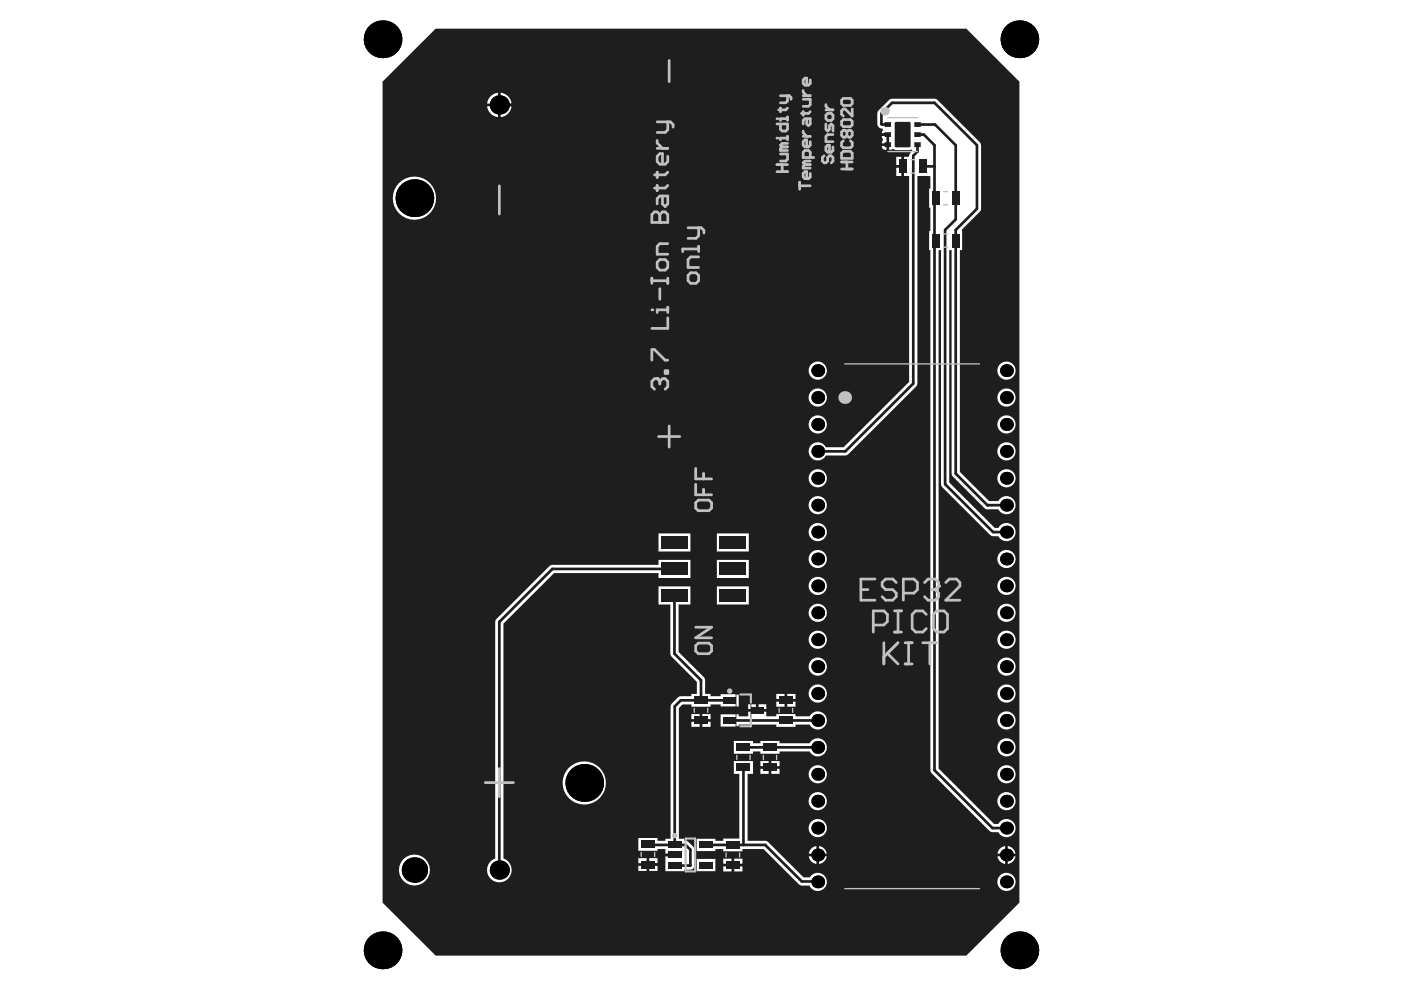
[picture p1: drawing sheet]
<svg xmlns="http://www.w3.org/2000/svg" width="297mm" height="210mm" viewBox="0 0 297 210" stroke-linecap="round" stroke-linejoin="round" font-family="sans-serif">
<path d="M155.7 146.9h3.2v6.8h-3.2z" fill="none" stroke="#5a5a5a" stroke-width=".23"/>
<g fill="#000">
<circle cx="80.9" cy="8.3" r="4"/>
<circle cx="215.7" cy="8.3" r="4"/>
<circle cx="105.6" cy="22.2" r="2.02"/>
<circle cx="87.7" cy="41.9" r="4"/>
<circle cx="173" cy="78.4" r="1.35"/>
<circle cx="212.9" cy="78.4" r="1.35"/>
<circle cx="173" cy="95.5" r="1.35"/>
<circle cx="173" cy="84.1" r="1.35"/>
<circle cx="173" cy="89.8" r="1.35"/>
<circle cx="212.9" cy="89.8" r="1.35"/>
<circle cx="212.9" cy="95.5" r="1.35"/>
<circle cx="212.9" cy="84.1" r="1.35"/>
<circle cx="173" cy="112.6" r="1.35"/>
<circle cx="173" cy="101.2" r="1.35"/>
<circle cx="173" cy="106.9" r="1.35"/>
<circle cx="173" cy="118.3" r="1.35"/>
<circle cx="212.9" cy="118.3" r="1.35"/>
<circle cx="212.9" cy="101.2" r="1.35"/>
<circle cx="212.9" cy="106.9" r="1.35"/>
<circle cx="212.9" cy="112.6" r="1.35"/>
<circle cx="173" cy="124" r="1.35"/>
<circle cx="173" cy="129.7" r="1.35"/>
<circle cx="173" cy="135.4" r="1.35"/>
<circle cx="212.9" cy="135.4" r="1.35"/>
<circle cx="212.9" cy="129.7" r="1.35"/>
<circle cx="212.9" cy="124" r="1.35"/>
<circle cx="173" cy="158.1" r="1.35"/>
<circle cx="173" cy="141.1" r="1.35"/>
<circle cx="173" cy="152.4" r="1.35"/>
<circle cx="173" cy="146.8" r="1.35"/>
<circle cx="212.9" cy="158.1" r="1.35"/>
<circle cx="212.9" cy="141.1" r="1.35"/>
<circle cx="212.9" cy="146.8" r="1.35"/>
<circle cx="212.9" cy="152.4" r="1.35"/>
<circle cx="123.6" cy="165.7" r="4"/>
<circle cx="173" cy="169.5" r="1.35"/>
<circle cx="173" cy="175.2" r="1.35"/>
<circle cx="173" cy="163.8" r="1.35"/>
<circle cx="212.9" cy="163.8" r="1.35"/>
<circle cx="212.9" cy="169.5" r="1.35"/>
<circle cx="212.9" cy="175.2" r="1.35"/>
<circle cx="87.7" cy="184.1" r="2.69"/>
<circle cx="105.6" cy="184.1" r="2.02"/>
<circle cx="173" cy="180.9" r="1.35"/>
<circle cx="173" cy="186.6" r="1.35"/>
<circle cx="212.9" cy="180.9" r="1.35"/>
<circle cx="212.9" cy="186.6" r="1.35"/>
<circle cx="80.9" cy="201.1" r="4"/>
<circle cx="215.7" cy="201.1" r="4"/>
</g>
<path d="M80.9 17.3l11.3-11.2h112.2l11.3 11.2v173.7l-11.3 11.2h-112.2l-11.3-11.2zM105.9 19.6v2.3h2.3a2.51 2.51 0 0 0-2.3-2.3zM103.8 20.4l-.4 .5-.3 1h2.3v-2.3l-1.1 .3zM105.9 22.5v2.3a2.51 2.51 0 0 0 2.3-2.3zM103.1 22.5a2.51 2.51 0 0 0 2.3 2.3v-2.3zM186.6 30.9v.1a.74 .74 0 0 0 .9 .7v-.8zM189.6 33.2v1.7h1.1v-1.7zM189.6 35.5v1.7h1.1v-1.7zM83.1 41.9a4.6 4.6 0 0 0 9.2 0 4.6 4.6 0 0 0-9.2 0zM185.9 23.4l-.3 .6v2.2a1.09 1.09 0 0 0 1.2 1l-.2 1h1.2v.6h-1.2l.2 .6-.2 .9h1.2v.3h.3v1.1l.9-.2 .6 .3h2.7l.5-.2 .1 .4-.5 .6-.2 .6h-.9v4h1v.3v43.3l-13.8 13.8h-3.8a1.93 1.93 0 0 0-2.9-.6 1.93 1.93 0 0 0 0 3 1.93 1.93 0 0 0 2.9-.6h4.1l.7-.3 14.5-14.6 .1-44.3h2.5l.2 .1v2.6h-.2v4.1h.2v4.9h-.2v4h.2v110.1l.3 .6 12.3 12.2 .6 .3h1.2a1.93 1.93 0 0 0 3 .6 1.93 1.93 0 0 0 0-3 1.93 1.93 0 0 0-3 .6h-.9l-11.7-11.7v-109.7h.5v49.9l10.4 10.4 .6 .3h1.1a1.93 1.93 0 0 0 3 .6 1.93 1.93 0 0 0 0-3 1.93 1.93 0 0 0-3 .6h-.7l-9.7-9.6v-49.2h.5v47.3l.3 .6 6.7 6.8 .6 .2h2.3a1.93 1.93 0 0 0 3 .6 1.93 1.93 0 0 0 0-3 1.93 1.93 0 0 0-3 .6h-1.9l-6.2-6.1v-47h.5l-.1-4.3 3.8-3.8 .3-.6-.1-13.8-9.5-9.4h-9.6zM211 78.4a1.95 1.95 0 0 0 3.9 0 1.95 1.95 0 0 0-3.9 0zM171.1 78.4a1.93 1.93 0 0 0 3.8 0 1.93 1.93 0 0 0-3.8 0zM211 84.1a1.95 1.95 0 0 0 3.9 0 1.95 1.95 0 0 0-3.9 0zM171.1 84.1a1.93 1.93 0 0 0 3.8 0 1.93 1.93 0 0 0-3.8 0zM211 89.8a1.95 1.95 0 0 0 3.9 0 1.95 1.95 0 0 0-3.9 0zM171.1 89.8a1.93 1.93 0 0 0 3.8 0 1.93 1.93 0 0 0-3.8 0zM211 95.5a1.95 1.95 0 0 0 3.9 0 1.95 1.95 0 0 0-3.9 0zM211 101.2a1.95 1.95 0 0 0 3.9 0 1.95 1.95 0 0 0-3.9 0zM171.1 101.2a1.93 1.93 0 0 0 3.8 0 1.93 1.93 0 0 0-3.8 0zM171.1 106.9a1.93 1.93 0 0 0 3.8 0 1.93 1.93 0 0 0-3.8 0zM171.1 112.6a1.93 1.93 0 0 0 3.8 0 1.93 1.93 0 0 0-3.8 0zM151.7 112.9v3.8h6.7v-3.8zM139.3 112.9v3.8h6.8v-3.8zM211 118.3a1.95 1.95 0 0 0 3.9 0 1.95 1.95 0 0 0-3.9 0zM171.1 118.3a1.93 1.93 0 0 0 3.8 0 1.93 1.93 0 0 0-3.8 0zM151.7 118.5v3.8h6.7v-3.8zM105 131l-.2 .6v50.1a2.6 2.6 0 0 0-1.2 4 2.6 2.6 0 0 0 4.1 0 2.6 2.6 0 0 0-1.2-4v-49.7l10.7-10.7h22.1v1h6.8v-3.8h-6.8v1l-22.8 .1zM211 124a1.95 1.95 0 0 0 3.9 0 1.95 1.95 0 0 0-3.9 0zM171.1 124a1.93 1.93 0 0 0 3.8 0 1.93 1.93 0 0 0-3.8 0zM151.7 124.1v3.8h6.7v-3.8zM211 129.7a1.95 1.95 0 0 0 3.9 0 1.95 1.95 0 0 0-3.9 0zM171.1 129.7a1.93 1.93 0 0 0 3.8 0 1.93 1.93 0 0 0-3.8 0zM211 135.4a1.95 1.95 0 0 0 3.9 0 1.95 1.95 0 0 0-3.9 0zM171.1 135.4a1.93 1.93 0 0 0 3.8 0 1.93 1.93 0 0 0-3.8 0zM211 141.1a1.95 1.95 0 0 0 3.9 0 1.95 1.95 0 0 0-3.9 0zM171.1 141.1a1.93 1.93 0 0 0 3.8 0 1.93 1.93 0 0 0-3.8 0zM166.6 146.8v1.1h1.7v-1.1zM164.2 146.8v1.1h1.8v-1.1zM211 146.8a1.95 1.95 0 0 0 3.9 0 1.95 1.95 0 0 0-3.9 0zM171.1 146.8a1.93 1.93 0 0 0 3.8 0 1.93 1.93 0 0 0-3.8 0zM139.3 124.1v3.8h2.5l.1 10.8 5.5 5.6v2.5h-1.1v.5l-2.6 .1-1.6 1.5-.2 .6v28h-1.1v.4h-1.7v-.6h-4.1v2.7h4.1v-.3h1.7v.9h1.9v.6h-1.9v3.1h3.9v-.3h1.4a.87 .87 0 0 0 .8-.8v-3.4a2.86 2.86 0 0 0-1.5-1.8l-.7-.1v-.4h-1.1v-27.7l.8-.7h1.9v.4h4v-.4h2.2v.4h3.8v-2.6h-3.8v.4h-2.2v-.5h-1.1l-.1-3.2-5.5-5.6v-10.1h2.5v-3.8zM166.6 148.5v1h1.7v-1zM164.2 148.5v1h1.8v-1zM160.5 149v1h1.6v-1zM158.3 149v1h1.6v-1zM152.5 151.1v2.6h3.8v-.4h7.9v.5h4.1v-.5h3a1.93 1.93 0 0 0 2.9 .6 1.93 1.93 0 0 0 0-3 1.93 1.93 0 0 0-2.9 .7h-3v-.5h-4.1v.5h-2.1v-1h-3.8v1h-2v-.5zM148.6 151.1v1.1h1.7v-1.1zM146.3 151.1v1.1h1.7v-1.1zM148.6 152.7v1.1h1.7v-1.1zM146.3 152.7v1.1h1.7v-1.1zM211 152.4a1.95 1.95 0 0 0 3.9 0 1.95 1.95 0 0 0-3.9 0zM155.3 156.8v2.7h4v-.5h1.6v.5h4v-.5h6.4a1.93 1.93 0 0 0 2.9 .6 1.93 1.93 0 0 0 0-3 1.93 1.93 0 0 0-2.9 .7h-6.4v-.5h-4v.5h-1.6v-.5zM211 158.1a1.95 1.95 0 0 0 3.9 0 1.95 1.95 0 0 0-3.9 0zM163.2 161v1.1h1.7v-1.1zM160.9 161v1.1h1.7v-1.1zM163.2 162.7v1.1h1.7v-1.1zM160.9 162.7v1.1h1.7v-1.1zM211 163.8a1.95 1.95 0 0 0 3.9 0 1.95 1.95 0 0 0-3.9 0zM171.1 163.8a1.93 1.93 0 0 0 3.8 0 1.93 1.93 0 0 0-3.8 0zM119 165.7a4.6 4.6 0 0 0 9.2 0 4.6 4.6 0 0 0-9.2 0zM211 169.5a1.95 1.95 0 0 0 3.9 0 1.95 1.95 0 0 0-3.9 0zM171.1 169.5a1.93 1.93 0 0 0 3.8 0 1.93 1.93 0 0 0-3.8 0zM171.1 175.2a1.93 1.93 0 0 0 3.8 0 1.93 1.93 0 0 0-3.8 0zM155.3 161v2.8h1.1v13.6h-3.4v.5h-1.7v-.4h-3.9v2.6h3.9v-.4h1.7v.4h4.1v-.4h4.4l7.5 7.4 .6 .3h1.7a1.93 1.93 0 0 0 2.9 .7 1.93 1.93 0 0 0 .1-3 1.93 1.93 0 0 0-3 .5h-1.3l-7.8-7.6-4-.1v-14.1h1.1v-2.8zM213.2 179v1.6h1.6a1.85 1.85 0 0 0-1.6-1.6zM211.6 179.5l-.6 1.1h1.6v-1.6zM173.3 179v1.6h1.6a1.85 1.85 0 0 0-1.6-1.6zM171.6 179.5l-.5 1.1h1.6v-1.6zM137.4 181.6v1h1.7v-1zM135 181.6v1h1.8v-1zM155.3 181.7v1.1h1.8v-1.1zM153 181.7v1.1h1.8v-1.1zM213.2 181.2v1.6a1.85 1.85 0 0 0 1.6-1.6zM211 181.2a1.85 1.85 0 0 0 1.6 1.6v-1.6zM173.3 181.2v1.6a1.85 1.85 0 0 0 1.6-1.6zM171.1 181.2a1.85 1.85 0 0 0 1.6 1.6v-1.6zM137.4 183.2v1.1h1.7v-1.1zM135 183.2v1.1h1.8v-1.1zM147.4 181.7v2.6h3.9v-2.6zM155.3 183.3v1.1h1.8v-1.1zM153 183.3v1.1h1.8v-1.1zM84.4 184.1a3.3 3.3 0 0 0 6.6 0 3.3 3.3 0 0 0-6.6 0zM211 186.6a1.95 1.95 0 0 0 3.9 0 1.95 1.95 0 0 0-3.9 0z" fill="#1e1e1e"/>
<g fill="none" stroke="#1e1e1e" stroke-width=".57">
<path d="M105.6 22.2h47.6l6.3 6.3h28.3v2.1M187.8 26.4l-1.3-.2v-2.2l2.2-2.2h9l9 8.9v13.5l-4.5 4.5v51.5l6.7 6.7h4M194.1 30.6v1.5l-.9 .9v48.2l-14.4 14.3h-5.8M194.1 28.5h1.4l2.2 2.2v132.3l12.3 12.2h2.9M194.1 26.4h3.7l4.4 4.3v15.7l-2.2 2.3v53.8l10.1 10.1h2.8M195.2 35.2h2.5M142.7 120.4h-25.8l-11.3 11.2v52.5M142.7 126v12.3l5.6 5.6v4.3M154.4 148.2h-10.4l-1.3 1.3v29.3M154.4 152.4h18.6M157.3 158.1h15.7M137.1 178.7l.1 .1h7.9l1 1v3.4h-3.2l-.2-.2"/>
<path d="M149.4 178.8h12.5l7.7 7.7h3.3l.6 .6M157.3 162.4v16.4M137.1 182.9h2M141.1 180.9h1.6M155 183l.2 .2"/>
</g>
<g fill="#000">
<circle cx="80.9" cy="8.3" r="4"/>
<circle cx="215.7" cy="8.3" r="4"/>
<circle cx="105.6" cy="22.2" r="2.02"/>
<circle cx="87.7" cy="41.9" r="4"/>
<circle cx="173" cy="78.4" r="1.35"/>
<circle cx="212.9" cy="78.4" r="1.35"/>
<circle cx="173" cy="95.5" r="1.35"/>
<circle cx="173" cy="84.1" r="1.35"/>
<circle cx="173" cy="89.8" r="1.35"/>
<circle cx="212.9" cy="89.8" r="1.35"/>
<circle cx="212.9" cy="95.5" r="1.35"/>
<circle cx="212.9" cy="84.1" r="1.35"/>
<circle cx="173" cy="112.6" r="1.35"/>
<circle cx="173" cy="101.2" r="1.35"/>
<circle cx="173" cy="106.9" r="1.35"/>
<circle cx="173" cy="118.3" r="1.35"/>
<circle cx="212.9" cy="118.3" r="1.35"/>
<circle cx="212.9" cy="101.2" r="1.35"/>
<circle cx="212.9" cy="106.9" r="1.35"/>
<circle cx="212.9" cy="112.6" r="1.35"/>
<circle cx="173" cy="124" r="1.35"/>
<circle cx="173" cy="129.7" r="1.35"/>
<circle cx="173" cy="135.4" r="1.35"/>
<circle cx="212.9" cy="135.4" r="1.35"/>
<circle cx="212.9" cy="129.7" r="1.35"/>
<circle cx="212.9" cy="124" r="1.35"/>
<circle cx="173" cy="158.1" r="1.35"/>
<circle cx="173" cy="141.1" r="1.35"/>
<circle cx="173" cy="152.4" r="1.35"/>
<circle cx="173" cy="146.8" r="1.35"/>
<circle cx="212.9" cy="158.1" r="1.35"/>
<circle cx="212.9" cy="141.1" r="1.35"/>
<circle cx="212.9" cy="146.8" r="1.35"/>
<circle cx="212.9" cy="152.4" r="1.35"/>
<circle cx="123.6" cy="165.7" r="4"/>
<circle cx="173" cy="169.5" r="1.35"/>
<circle cx="173" cy="175.2" r="1.35"/>
<circle cx="173" cy="163.8" r="1.35"/>
<circle cx="212.9" cy="163.8" r="1.35"/>
<circle cx="212.9" cy="169.5" r="1.35"/>
<circle cx="212.9" cy="175.2" r="1.35"/>
<circle cx="87.7" cy="184.1" r="2.69"/>
<circle cx="105.6" cy="184.1" r="2.02"/>
<circle cx="173" cy="180.9" r="1.35"/>
<circle cx="173" cy="186.6" r="1.35"/>
<circle cx="212.9" cy="180.9" r="1.35"/>
<circle cx="212.9" cy="186.6" r="1.35"/>
<circle cx="80.9" cy="201.1" r="4"/>
<circle cx="215.7" cy="201.1" r="4"/>
</g>
<g fill="#1e1e1e">
<path d="M155.8 161.6h2.9v1.6h-2.9z" fill-rule="evenodd"/>
<path d="M155.8 157.4h2.9v1.5h-2.9z" fill-rule="evenodd"/>
<path d="M187.2 30.2l1.2-.1 .1 .9-1.2 .1z" fill-rule="evenodd"/>
<path d="M187.2 25.9l1.2-.1 .1 1-1.2 .1z" fill-rule="evenodd"/>
<path d="M193.4 30.2l1.3-.1 .1 .9-1.3 .1z" fill-rule="evenodd"/>
<path d="M193.4 25.9l1.3-.1 .1 1-1.3 .1z" fill-rule="evenodd"/>
<path d="M146.8 147.4h3v1.6h-3z" fill-rule="evenodd"/>
<path d="M146.8 151.7h3v1.5h-3z" fill-rule="evenodd"/>
<path d="M164.8 151.7h2.9v1.5h-2.9z" fill-rule="evenodd"/>
<path d="M164.8 147.4h2.9v1.6h-2.9z" fill-rule="evenodd"/>
<path d="M187.2 28.1l1.2-.1 .1 .9-1.2 .1z" fill-rule="evenodd"/>
<path d="M193.4 28.1l1.3-.1 .1 .9-1.3 .1z" fill-rule="evenodd"/>
<path d="M197.1 49.4h1.6v3h-1.6z" fill-rule="evenodd"/>
<path d="M197.1 40.5h1.6v2.9h-1.6z" fill-rule="evenodd"/>
<path d="M201.4 49.4h1.6v3h-1.6z" fill-rule="evenodd"/>
<path d="M201.4 40.5h1.6v2.9h-1.6z" fill-rule="evenodd"/>
<path d="M135.6 182.1h2.9v1.6h-2.9z" fill-rule="evenodd"/>
<path d="M158.9 149.6h2.7v1.4h-2.7z" fill-rule="evenodd"/>
<path d="M135.6 177.9h2.9v1.6h-2.9z" fill-rule="evenodd"/>
<path d="M148 182.3h2.8v1.5h-2.8z" fill-rule="evenodd"/>
<path d="M153.6 182.3h2.9v1.5h-2.9z" fill-rule="evenodd"/>
<path d="M148 178.1h2.8v1.4h-2.8z" fill-rule="evenodd"/>
<path d="M153.6 178h2.9v1.6h-2.9z" fill-rule="evenodd"/>
<path d="M153 151.7h2.7v1.5h-2.7z" fill-rule="evenodd"/>
<path d="M153 147.5h2.7v1.4h-2.7z" fill-rule="evenodd"/>
<path d="M152.2 113.4h5.6v2.7h-5.6z" fill-rule="evenodd"/>
<path d="M152.2 119h5.6v2.7h-5.6z" fill-rule="evenodd"/>
<path d="M189.3 26.1l.3-.3h2.7l.4 .3v4.7l-.4 .4h-2.7l-.3-.4z" fill-rule="evenodd"/>
<path d="M152.2 124.6h5.6v2.7h-5.6z" fill-rule="evenodd"/>
<path d="M194.5 33.8h1.5v2.9h-1.5z" fill-rule="evenodd"/>
<path d="M190.2 33.8h1.6v2.9h-1.6z" fill-rule="evenodd"/>
<path d="M141.3 180.2h2.9v1.4h-2.9z" fill-rule="evenodd"/>
<path d="M141.3 182.3h2.9v1.5h-2.9z" fill-rule="evenodd"/>
<path d="M161.4 161.6h3v1.6h-3z" fill-rule="evenodd"/>
<path d="M161.4 157.4h3v1.5h-3z" fill-rule="evenodd"/>
<path d="M141.3 178.1h2.9v1.4h-2.9z" fill-rule="evenodd"/>
<path d="M139.9 119h5.6v2.7h-5.6z" fill-rule="evenodd"/>
<path d="M139.9 113.4h5.6v2.7h-5.6z" fill-rule="evenodd"/>
<path d="M139.9 124.6h5.6v2.7h-5.6z" fill-rule="evenodd"/>
</g>
<g fill="#1e1e1e">
<path d="M188.4 30.1l.1 .1z"/>
<path d="M187.2 31l.1 .1z"/>
<path d="M188.4 25.8l.1 .1z"/>
<path d="M187.2 26.8l.1 .1z"/>
<path d="M194.7 30.1l.1 .1z"/>
<path d="M193.4 31l.1 .1z"/>
<path d="M194.7 25.8l.1 .1z"/>
<path d="M193.4 26.8l.1 .1z"/>
<path d="M188.4 28l.1 .1z"/>
<path d="M187.2 28.9l.1 .1z"/>
<path d="M194.7 28l.1 .1z"/>
<path d="M193.4 28.9l.1 .1z"/>
<path d="M192.3 25.8v.3zM192.3 25.8l.4 .3h-.4z"/>
<path d="M189.3 26.1h.3zM189.3 26l.3-.2v.3h-.3z"/>
<path d="M189.6 30.8v.4zM189.3 30.8h.3v.4z"/>
<path d="M192.3 30.8h.4zM192.3 30.8h.4l-.4 .4z"/>
</g>
<g fill="none" stroke="#c0c0c0" stroke-width=".29">
<path d="M187.8 32.1h6.3M187.8 24.9h6.3M192.7 36.6h.8M192.7 33.8h.8M199.6 52.3h.9M199.6 49.5h.9M199.6 43.3h.9M199.6 40.5h.9M178.7 77h28.5M146.9 149.9v.8M149.7 149.9v.8M155.9 159.8v.9"/>
<path d="M158.7 159.8v.9M161.5 159.8v.9M164.3 159.8v.9M164.8 149.9v.8M167.7 149.9v.8M135.7 180.4v.8M138.5 180.4v.8M153.6 180.5v.8M156.5 180.5v.8M178.7 188h28.5"/>
</g>
<path d="M156.6 147h2.3v1.7M158.9 151.9v1.8h-2.3M145.1 177.4h2v7h-2z" fill="none" stroke="#c0c0c0" stroke-width=".45"/>
<g fill="none" stroke="#c0c0c0" stroke-width=".57">
<path d="M141.6 12.8v4.5M105.6 39.3v6M139.3 92.4h4.5M141.6 90.1v4.5M147.2 99.1v2.2h3.4M147.2 102.5v2.2h3.4M147.2 106.4l.5-.6h2.3l.6 .6v1.1l-.6 .6h-2.3l-.5-.6zM148.9 100.2v1.1M148.9 103.6v1.1M147.2 136.6l.5-.5h2.3l.6 .5v1.2l-.6 .5h-2.3l-.5-.5zM147.2 132.7h3.4l-3.4 2.3h3.4M182.1 124.8h1.5"/>
<path d="M185.1 122.5h-3v4.5h3M189.6 123.3l-.7-.8h-1.5l-.8 .8v.7l.8 .8h1.5l.7 .7v.8l-.7 .7h-1.5l-.8-.7M191.1 125.5h2.3l.7-.7v-1.5l-.7-.8h-2.3v4.5M195.6 123.3l.7-.8h1.5l.8 .8v.7M102.6 165.6h6M105.6 162.6v6"/>
</g>
<circle cx="198.6" cy="124" r=".29" fill="#c0c0c0"/>
<g fill="none" stroke="#c0c0c0" stroke-width=".57">
<path d="M139 80.1h-.5l-.6 .6v1.1l.6 .6M184.8 132.2h2.2l.7-.7v-1.5l-.7-.7h-2.2v4.4M187 136v4.5M187.7 138.2l2.3 2.3M189.2 129.3h1.5M189.2 133.7h1.5M190 129.3v4.4M190 136l-3 3M191.5 136h1.5M192.2 136v4.5M195.2 136h3M196 130l-.8-.7h-1.5l-.7 .7v3l.7 .7h1.5l.8-.7"/>
<path d="M196.7 136v4.5M197.1 124.8h.7M197.5 130l.7-.7h1.5l.8 .7v3l-.8 .7h-1.5l-.7-.7zM197.8 124.8l.8 .7v.8l-.8 .7h-1.5l-.7-.7M198.6 124l-.8 .8M200.1 123.3l.7-.8h1.5l.8 .8v.7l-3 3h3M191.5 140.5h1.5"/>
</g>
<circle cx="139" cy="80.1" r=".29" fill="#c0c0c0"/>
<path d="M137.9 76.2v-2.2h.6l2.2 2.2h.6M140.7 78.4h.6v.6h-.6zM141.3 65v1.1M141.3 67.2v2.3h-3.4M141.3 65.6h-2.3v.5M139 80.1l.6 .6M139.6 80.7v.5M139.6 80.7l.6-.6h.5l.6 .6v1.1l-.6 .6" fill="none" stroke="#c0c0c0" stroke-width=".57"/>
<circle cx="137.9" cy="65.6" r=".29" fill="#c0c0c0"/>
<path d="M137.9 47.1h3.4v-1.7l-.6-.6h-.5l-.6 .6v1.7M137.9 58.8v1.2M137.9 59.4h3.4M139 55.5l.6-.6h1.1l.6 .6v1.1l-.6 .6h-1.1l-.6-.6zM141.3 58.8v1.2M141.3 51.6h-1.7l-.6 .5v1.7h2.3M139.6 61.1v2.2" fill="none" stroke="#c0c0c0" stroke-width=".57"/>
<circle cx="139.6" cy="47.1" r=".29" fill="#c0c0c0"/>
<g fill="none" stroke="#c0c0c0" stroke-width=".57">
<path d="M139 29.7v.6l1.2 1.1M139 36.4v1.2M139 39.2v1.2M139 31.4h2.3M139 25.8h2.8l.6 .5v.6M141.3 33.1v1.1l-.6 .6h-1.1l-.6-.6v-1.1l.6-.6h.6v2.3M141.3 25.8v1.7l-.6 .5h-1.7M141.3 39.2l-.6 .6h-2.2M141.3 36.4l-.6 .6h-2.2M164.4 36.3h2.2M164.4 34.8h2.2M165.1 32.6h1.5v1.1l-.4 .4h-1.1"/>
<path d="M165.5 34.8v1.5M165.5 31.1l-.4 .4v.3h1.5M165.5 31.1h1.1M166.6 28.9v.7M166.6 29.2h-1.5v.4M166.6 30.3h-1.1l-.4 .4 .4 .4M137.9 47.1v-1.7l.6-.6h.5l.6 .6v1.7M140.2 41.5v1.7l.5 .5 .6-.5v-1.7h-1.7l-.6 .5v1.2M145.6 58.3l.5-.6h1.2l.5 .6v1.1l-.5 .6h-1.2l-.5-.6zM145.6 48.2h2.8l.5 .6v.5M147.8 48.2v1.7l-.5 .5h-1.7M147.8 52.1v1.1"/>
<path d="M147.8 54.4h-1.7l-.5 .5v1.7h2.2M147.8 52.7h-3.4v.5"/>
</g>
<circle cx="164.4" cy="29.2" r=".29" fill="#c0c0c0"/>
<path d="M164.4 26.2h2.2v1.2l-.4 .3h-.7l-.4-.3v-1.2M166.6 24.7v.8M166.6 25.1h-1.5v.4" fill="none" stroke="#c0c0c0" stroke-width=".57"/>
<circle cx="164.4" cy="25.1" r=".29" fill="#c0c0c0"/>
<g fill="none" stroke="#c0c0c0" stroke-width=".57">
<path d="M169.9 19.1v.4l.8 .8M171.4 16.9v.7l-.4 .4h-.7l-.4-.4v-.7l.4-.4h.4v1.5M165.1 22.9v.7M165.1 20.3h1.9l.4 .3v.4M166.6 22.9l-.4 .3h-1.5M166.6 20.3v1.1l-.4 .4h-1.1M169.2 38.6v1.5M169.2 39.3h2.2M169.9 20.3h1.5M169.9 21h1.5v1.1l-.4 .4h-1.1M169.9 23.6v.8M169.9 27.7v.4l.8 .8"/>
<path d="M169.9 28.9h1.5M170.3 34.8l-.4 .4v.4h1.5M170.3 34.8h1.1M170.7 25.1v1.1l.3 .4 .4-.4v-1.1h-1.1l-.4 .4v.7M171.4 30v.7l-.4 .4h-.7l-.4-.4v-.7l.4-.4h.4v1.5M171.4 33.3v-1.1l-.4-.4h-.7l-.4 .4v1.1h2.3M171.4 36.7v.7l-.4 .4h-.7l-.4-.4v-.7l.4-.4h.4v1.5M171.4 34.1h-1.1l-.4 .4 .4 .3M171.4 23.6l-.4 .4h-1.4M174.4 33l-.4 .3v.8l.4 .4h.3l.4-.4v-.8l.4-.3h.4l.3 .3v.8l-.3 .4M174.7 23.2h1.5M174.7 24.4l.4-.4h.8l.3 .4v.7l-.3 .4h-.8l-.4-.4z"/>
<path d="M174.7 22.1v.4l.8 .7M174.7 26.2v1.2l.4 .3 .4-.3v-.8l.4-.4 .3 .4v1.1M176.2 31.1v.7l-.3 .4h-.8l-.4-.4v-.7l.4-.4h.4v1.5M176.2 28.5h-1.1l-.4 .4v1.1h1.5M178.1 35.8h2.2M178.1 34.3h2.2M178.1 32.4l.3-.4h1.5l.4 .4v1.1h-2.2zM178.1 21.2l.3-.4h1.5l.4 .4v.7l-.4 .4h-1.5l-.3-.4zM178.1 25.7l.3-.4h1.5l.4 .4v.7l-.4 .4h-1.5l-.3-.4zM178.4 29.8l-.3 .4v.7l.3 .4h1.5l.4-.4v-.7l-.4-.4M179.2 27.9v.8M179.2 34.3v1.5"/>
<path d="M179.2 27.9l.3-.4h.4l.4 .4v.8l-.4 .3h-.4l-.3-.3M179.2 27.9l-.4-.4h-.4l-.3 .4v.8l.3 .3h.4l.4-.3M180.3 23.1v1.5l-1.5-1.5h-.4l-.3 .3v.8l.3 .4"/>
</g>
<g fill="none" stroke="#c0c0c0" stroke-width=".56">
<circle cx="154.4" cy="146.2" r=".28"/>
<circle cx="142.7" cy="176.8" r=".28"/>
</g>
<g fill="#c0c0c0">
<circle cx="187.2" cy="23.6" r=".9"/>
<circle cx="178.7" cy="84.1" r="1.35"/>
</g>
</svg>
